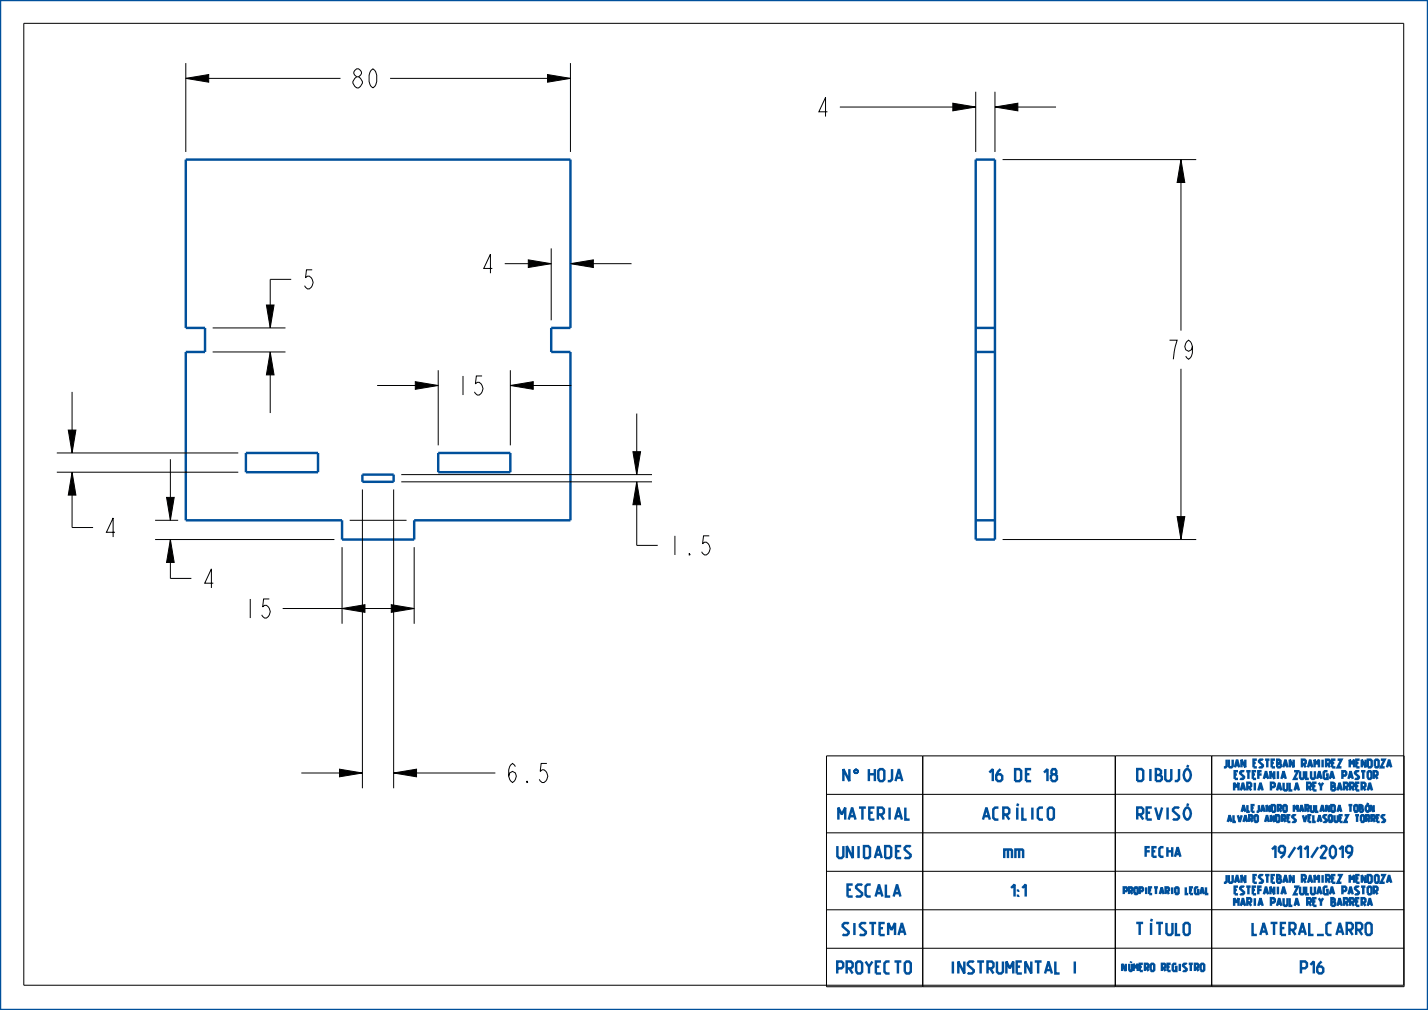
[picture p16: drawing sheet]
<svg xmlns="http://www.w3.org/2000/svg" width="297mm" height="210mm" viewBox="0 0 297 210" stroke-linecap="round" stroke-linejoin="round" font-family="sans-serif">
<defs><g id="words">
<g font-size="5.2">
<text x="72.8" y="18.3">80</text>
<text x="169.5" y="24.2">4</text>
<text x="99.8" y="56.8">4</text>
<text x="62.6" y="60.1">5</text>
<text x="242.4" y="74.7">79</text>
<text x="94.7" y="82.1">15</text>
<text x="21.3" y="111.7">4</text>
<text x="138.8" y="115.4">1.5</text>
<text x="41.8" y="122.3">4</text>
<text x="50.5" y="128.5">15</text>
<text x="105" y="162.7">6.5</text>
</g>
<g font-size="3.3" fill="#00509b">
<text x="175.2" y="162.4">N</text>
<text x="180.6" y="162.4">HOJA</text>
<text x="205.1" y="162.4">16 DE 18</text>
<text x="236.1" y="162.4">DIBUJÓ</text>
<text x="174.1" y="170.4">MATERIAL</text>
<text x="204.1" y="170.4">ACRÍLICO</text>
<text x="236.1" y="170.4">REVISÓ</text>
<text x="174.1" y="178.4">UNIDADES</text>
<text x="209" y="178.4">mm</text>
<text x="263.3" y="178.4">19/11/2019</text>
<text x="176" y="186.4">ESCALA</text>
<text x="209" y="186.4">1:1</text>
<text x="175.1" y="194.4">SISTEMA</text>
<text x="236.1" y="194.4">TÍTULO</text>
<text x="260.3" y="194.4">LATERAL_CARRO</text>
<text x="174.1" y="202.4">PROYECTO</text>
<text x="197.3" y="202.4">INSTRUMENTAL I</text>
<text x="270.1" y="202.4">P16</text>
</g>
<text font-size="2.6" fill="#00509b" x="238.1" y="178.1">FECHA</text>
<g font-size="2.1" fill="#00509b">
<text x="254.6" y="159.6">JUAN ESTEBAN RAMIREZ MENDOZA</text>
<text x="256.9" y="162">ESTEFANIA ZULUAGA PASTOR</text>
<text x="256.9" y="164.4">MARIA PAULA REY BARRERA</text>
<text x="254.6" y="183.6">JUAN ESTEBAN RAMIREZ MENDOZA</text>
<text x="256.9" y="186">ESTEFANIA ZULUAGA PASTOR</text>
<text x="256.9" y="188.4">MARIA PAULA REY BARRERA</text>
</g>
<text font-size="2" fill="#00509b" x="233.2" y="201.9">NÚMERO REGISTRO</text>
<g font-size="1.8" fill="#00509b">
<text x="255.5" y="170.9">ALVARO ANDRES VELASQUEZ TORRES</text>
<text x="258.4" y="168.8">ALEJANDRO MARULANDA TOBÓN</text>
<text x="233.4" y="185.9">PROPIETARIO LEGAL</text>
</g>
</g></defs>
<g fill="#000">
<path d="M38.6 16.3l4.8-.8v1.6zM113.9 15.5l4.7 .8-4.7 .8zM198.2 21.5l4.7 .8-4.7 .7zM206.9 22.3l4.8-.8v1.5zM245.6 33.2l.8 4.7h-1.6zM109.9 54l4.7 .8-4.7 .8zM118.6 54.8l4.8-.8v1.6zM56.2 73.2l.8 4.7h-1.6zM55.4 63.4h1.6l-.8 4.8zM14.2 89.4h1.6l-.8 4.8zM15 98.2l.8 4.7h-1.6zM86.4 79.4l4.7 .8-4.7 .7z"/>
<path d="M106.1 80.2l4.8-.8v1.5zM131.6 93.9h1.6l-.8 4.8zM34.6 103.4h1.6l-.8 4.8zM35.4 112.2l.8 4.7h-1.6zM132.4 100.2l.8 4.7h-1.6zM244.8 107.4h1.6l-.8 4.8zM71.1 126.5l4.8-.8v1.6zM81.4 125.7l4.7 .8-4.7 .8zM70.6 159.9l4.8 .8-4.8 .8zM81.9 160.7l4.7-.8v1.6z"/>
</g>
<g fill="none" stroke="#000" stroke-width=".21">
<path d="M38.6 16.3l4.8-.8v1.6zM113.9 15.5l4.7 .8-4.7 .8zM198.2 21.5l4.7 .8-4.7 .7zM206.9 22.3l4.8-.8v1.5zM245.6 33.2l.8 4.7h-1.6zM109.9 54l4.7 .8-4.7 .8zM118.6 54.8l4.8-.8v1.6zM55.4 63.4h1.6l-.8 4.8zM56.2 73.2l.8 4.7h-1.6zM86.4 79.4l4.7 .8-4.7 .7zM14.2 89.4h1.6l-.8 4.8zM15 98.2l.8 4.7h-1.6z"/>
<path d="M106.1 80.2l4.8-.8v1.5zM131.6 93.9h1.6l-.8 4.8zM34.6 103.4h1.6l-.8 4.8zM35.4 112.2l.8 4.7h-1.6zM132.4 100.2l.8 4.7h-1.6zM244.8 107.4h1.6l-.8 4.8zM71.1 126.5l4.8-.8v1.6zM81.4 125.7l4.7 .8-4.7 .8zM70.6 159.9l4.8 .8-4.8 .8zM81.9 160.7l4.7-.8v1.6z"/>
</g>
<path d="M177.9 159.9h.3z" fill="#00509b"/>
<path d="M177.9 159.9h.3z" fill="none" stroke="#00509b" stroke-width=".21"/>
<path d="M177.8 160l.4-.1z" fill="#00509b"/>
<path d="M177.8 160l.4-.1z" fill="none" stroke="#00509b" stroke-width=".21"/>
<path d="M177.8 160h.5z" fill="#00509b"/>
<path d="M177.8 160h.5z" fill="none" stroke="#00509b" stroke-width=".21"/>
<path d="M177.7 160.1l.6-.1z" fill="#00509b"/>
<path d="M177.7 160.1l.6-.1z" fill="none" stroke="#00509b" stroke-width=".21"/>
<path d="M177.7 160.1h.7z" fill="#00509b"/>
<path d="M177.7 160.1h.7z" fill="none" stroke="#00509b" stroke-width=".21"/>
<path d="M177.7 160.1h.7z" fill="#00509b"/>
<path d="M177.7 160.1h.7z" fill="none" stroke="#00509b" stroke-width=".21"/>
<path d="M178 160.1h.4z" fill="#00509b"/>
<path d="M178 160.1h.4z" fill="none" stroke="#00509b" stroke-width=".21"/>
<path d="M178.1 160.1h.3z" fill="#00509b"/>
<path d="M178.1 160.1h.3z" fill="none" stroke="#00509b" stroke-width=".21"/>
<path d="M178.2 160.2h.2z" fill="#00509b"/>
<path d="M178.2 160.2h.2z" fill="none" stroke="#00509b" stroke-width=".21"/>
<path d="M178.2 160.2h.2z" fill="#00509b"/>
<path d="M178.2 160.2h.2z" fill="none" stroke="#00509b" stroke-width=".21"/>
<path d="M178.2 160.2h.2z" fill="#00509b"/>
<path d="M178.2 160.2h.2z" fill="none" stroke="#00509b" stroke-width=".21"/>
<path d="M178.3 160.2h.1l.1 .1z" fill="#00509b"/>
<path d="M178.3 160.2h.1l.1 .1z" fill="none" stroke="#00509b" stroke-width=".21"/>
<path d="M178.3 160.2l.2 .1z" fill="#00509b"/>
<path d="M178.3 160.2l.2 .1z" fill="none" stroke="#00509b" stroke-width=".21"/>
<path d="M178.3 160.3h.2z" fill="#00509b"/>
<path d="M178.3 160.3h.2z" fill="none" stroke="#00509b" stroke-width=".21"/>
<path d="M178.3 160.4l.2-.1v.1z" fill="#00509b"/>
<path d="M178.3 160.4l.2-.1v.1z" fill="none" stroke="#00509b" stroke-width=".21"/>
<path d="M178.3 160.4h.2z" fill="#00509b"/>
<path d="M178.3 160.4h.2z" fill="none" stroke="#00509b" stroke-width=".21"/>
<path d="M178.3 160.5l.2-.1v.1z" fill="#00509b"/>
<path d="M178.3 160.5l.2-.1v.1z" fill="none" stroke="#00509b" stroke-width=".21"/>
<path d="M178.3 160.5h.2z" fill="#00509b"/>
<path d="M178.3 160.5h.2z" fill="none" stroke="#00509b" stroke-width=".21"/>
<path d="M178.3 160.5h.2z" fill="#00509b"/>
<path d="M178.3 160.5h.2z" fill="none" stroke="#00509b" stroke-width=".21"/>
<path d="M178.2 160.6l.3-.1z" fill="#00509b"/>
<path d="M178.2 160.6l.3-.1z" fill="none" stroke="#00509b" stroke-width=".21"/>
<path d="M178.2 160.6l.3-.1z" fill="#00509b"/>
<path d="M178.2 160.6l.3-.1z" fill="none" stroke="#00509b" stroke-width=".21"/>
<path d="M178.1 160.7l.3-.1z" fill="#00509b"/>
<path d="M178.1 160.7l.3-.1z" fill="none" stroke="#00509b" stroke-width=".21"/>
<path d="M177.7 160.7l.7-.1z" fill="#00509b"/>
<path d="M177.7 160.7l.7-.1z" fill="none" stroke="#00509b" stroke-width=".21"/>
<path d="M177.7 160.7l.7-.1z" fill="#00509b"/>
<path d="M177.7 160.7l.7-.1z" fill="none" stroke="#00509b" stroke-width=".21"/>
<path d="M177.7 160.7h.7z" fill="#00509b"/>
<path d="M177.7 160.7h.7z" fill="none" stroke="#00509b" stroke-width=".21"/>
<path d="M177.8 160.8l.6-.1z" fill="#00509b"/>
<path d="M177.8 160.8l.6-.1z" fill="none" stroke="#00509b" stroke-width=".21"/>
<path d="M177.8 160.8h.5z" fill="#00509b"/>
<path d="M177.8 160.8h.5z" fill="none" stroke="#00509b" stroke-width=".21"/>
<path d="M177.9 160.8h.4z" fill="#00509b"/>
<path d="M177.9 160.8h.4z" fill="none" stroke="#00509b" stroke-width=".21"/>
<path d="M178 160.8h.3z" fill="#00509b"/>
<path d="M178 160.8h.3z" fill="none" stroke="#00509b" stroke-width=".21"/>
<path d="M0 0h297v210h-297zM38.6 33.2h80v35h-4v5h4v35h-32.5v4h-15v-4h-32.5v-35h4v-5h-4zM202.9 33.2h4v79h-4zM202.9 73.2h4M202.9 68.2h4M51.1 94.2h15v4h-15zM75.4 98.7h6.5v1.5h-6.5zM91.1 94.2h15v4h-15zM202.9 108.2h4" fill="none" stroke="#00509b" stroke-width=".51"/>
<g fill="none" stroke="#000" stroke-width=".21">
<path d="M4.9 4.9h287v200h-287zM38.6 13.1v18.5M38.6 16.3h32.2M81.1 16.3h37.5M118.6 13.1v18.5M202.9 19.1v12.5M206.9 19.1v12.5M174.7 22.3h28.2M206.9 22.3h12.7M208.5 33.2h40.3M245.6 33.2v35.5M60.6 58.1h-4.4v10.1"/>
<path d="M105 54.8h9.6M114.6 51.6v15M118.6 54.8h12.7M44.2 73.2h15.2M44.2 68.2h15.2M56.2 73.2v12.7M91.1 77v15.6M106.1 77v15.6M245.6 76.7v35.5M11.8 98.2h37.8M11.8 94.2h37.8M15 81.5v12.7"/>
<path d="M15 98.2v11.5h4.4M35.4 95.5v12.7M78.4 80.2h12.7M83.5 98.7h52.1M106.1 80.2h12.7M132.4 86v12.7M32.3 112.2h37.3M32.3 108.2h4.8M35.4 112.2v8.1h4.4M71.1 113.8v15.9M72.7 108.2h11.9M75.4 101.8v62.1"/>
<path d="M81.9 101.8v62.1M83.5 100.2h52.1M86.1 113.8v15.9M132.4 100.2v13.2h4.4M208.5 112.2h40.3M58.8 126.5h27.3M171.9 157.2h60v48h-60zM191.9 157.2v48M252 157.1v48h-20v-48l60 .1v48h-40v-48M62.7 160.7h12.7M81.9 160.7h21.1M231.9 173.2h-60"/>
<path d="M231.9 165.2h-60M232 165.1l60 .1M232 173.1l60 .1M231.9 181.2h-60M231.9 189.2h-60M231.9 197.2h-60M232 181.1l60 .1M232 189.1l60 .1M232 197.1l60 .1"/>
</g>
<use href="#words"/>
</svg>
